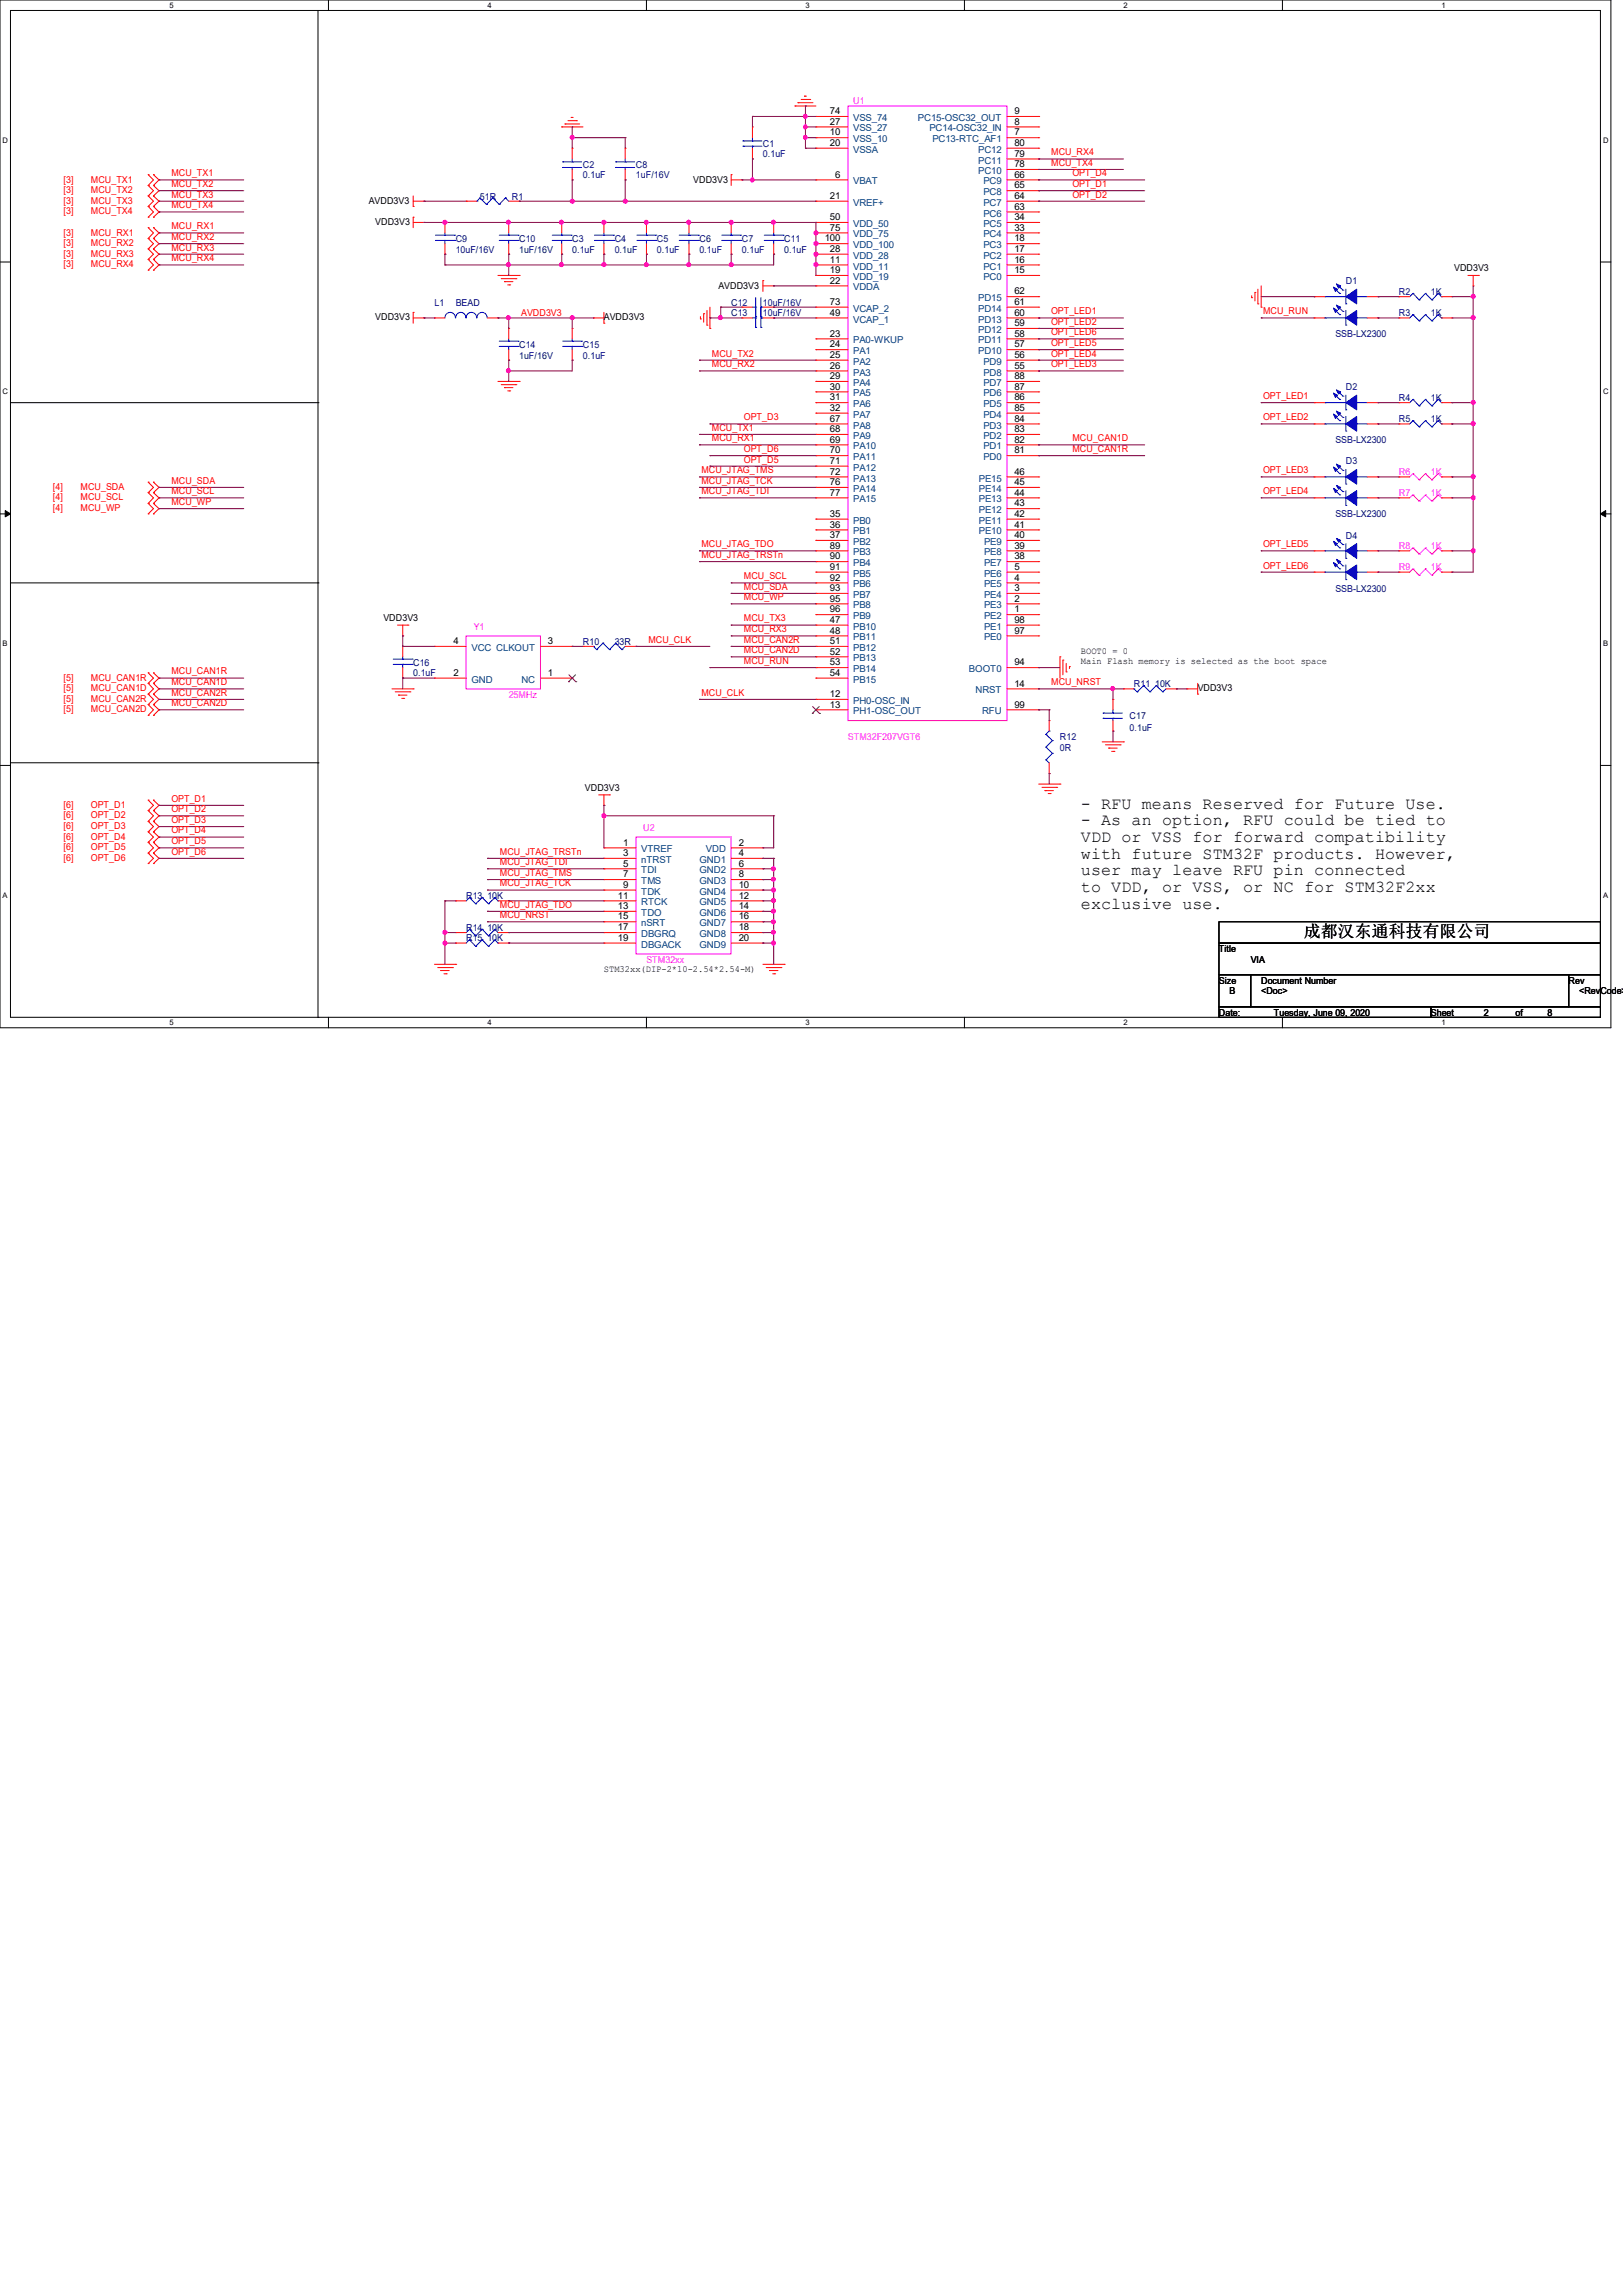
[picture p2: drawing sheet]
<svg xmlns="http://www.w3.org/2000/svg" width="210mm" height="297mm" viewBox="0 0 210 297" stroke-linecap="round" stroke-linejoin="round" font-family="sans-serif">
<defs><g id="words">
<g font-size="2.2">
<text x="139.9" y="104.6">- RFU means Reserved for Future Use.</text>
<text x="139.9" y="106.8">- As an option, RFU could be tied to</text>
<text x="139.9" y="109">VDD or VSS for forward compatibility</text>
<text x="139.9" y="111.1">with future STM32F products. However,</text>
<text x="139.9" y="113.3">user may leave RFU pin connected</text>
<text x="139.9" y="115.4">to VDD, or VSS, or NC for STM32F2xx</text>
<text x="139.9" y="117.6">exclusive use.</text>
<text x="168.7" y="121.3">成都汉东通科技有限公司</text>
</g>
<g font-size="1.2">
<text x="107.4" y="17.5">10</text>
<text x="107.4" y="16.1">27</text>
<text x="107.4" y="14.8">74</text>
<text x="131.3" y="17.5">7</text>
<text x="131.3" y="16.1">8</text>
<text x="131.3" y="14.8">9</text>
<text x="89.7" y="23.6">VDD3V3</text>
<text x="107.4" y="18.9">20</text>
<text x="108.1" y="23">6</text>
<text x="131.3" y="23">66</text>
<text x="131.3" y="21.6">78</text>
<text x="131.3" y="20.3">79</text>
<text x="131.3" y="18.9">80</text>
<text x="47.7" y="26.4">AVDD3V3</text>
<text x="48.6" y="29.1">VDD3V3</text>
<text x="107.4" y="25.7">21</text>
<text x="107.4" y="28.5">50</text>
<text x="107.4" y="29.8">75</text>
<text x="131.3" y="29.8">33</text>
<text x="131.3" y="28.5">34</text>
<text x="131.3" y="27.1">63</text>
<text x="131.3" y="25.7">64</text>
<text x="131.3" y="24.4">65</text>
<text x="106.7" y="31.2">100</text>
<text x="107.4" y="34">11</text>
<text x="107.4" y="35.3">19</text>
<text x="107.4" y="32.6">28</text>
<text x="131.3" y="35.3">15</text>
<text x="131.3" y="34">16</text>
<text x="131.3" y="32.6">17</text>
<text x="131.3" y="31.2">18</text>
<text x="188.2" y="35.1">VDD3V3</text>
<text x="48.6" y="41.4">VDD3V3</text>
<text x="78.1" y="41.4">AVDD3V3</text>
<text x="93" y="37.3">AVDD3V3</text>
<text x="107.4" y="36.7">22</text>
<text x="107.4" y="40.9">49</text>
<text x="107.4" y="39.5">73</text>
<text x="131.3" y="40.9">60</text>
<text x="131.3" y="39.5">61</text>
<text x="131.3" y="38.1">62</text>
<text x="107.4" y="43.6">23</text>
<text x="107.4" y="45">24</text>
<text x="107.4" y="46.3">25</text>
<text x="107.4" y="47.7">26</text>
<text x="131.3" y="47.7">55</text>
<text x="131.3" y="46.3">56</text>
<text x="131.3" y="45">57</text>
<text x="131.3" y="43.6">58</text>
<text x="131.3" y="42.2">59</text>
<text x="107.4" y="49.1">29</text>
<text x="107.4" y="50.4">30</text>
<text x="107.4" y="51.8">31</text>
<text x="107.4" y="53.2">32</text>
<text x="131.3" y="53.2">85</text>
<text x="131.3" y="51.8">86</text>
<text x="131.3" y="50.4">87</text>
<text x="131.3" y="49.1">88</text>
<text x="107.4" y="54.6">67</text>
<text x="107.4" y="55.9">68</text>
<text x="107.4" y="57.3">69</text>
<text x="107.4" y="58.7">70</text>
<text x="131.3" y="58.7">81</text>
<text x="131.3" y="57.3">82</text>
<text x="131.3" y="55.9">83</text>
<text x="131.3" y="54.6">84</text>
<text x="107.4" y="60">71</text>
<text x="107.4" y="61.4">72</text>
<text x="107.4" y="62.8">76</text>
<text x="107.4" y="64.1">77</text>
<text x="131.3" y="65.5">43</text>
<text x="131.3" y="64.1">44</text>
<text x="131.3" y="62.8">45</text>
<text x="131.3" y="61.4">46</text>
<text x="107.4" y="66.9">35</text>
<text x="107.4" y="68.3">36</text>
<text x="107.4" y="69.6">37</text>
<text x="107.4" y="71">89</text>
<text x="131.3" y="71">39</text>
<text x="131.3" y="69.6">40</text>
<text x="131.3" y="68.3">41</text>
<text x="131.3" y="66.9">42</text>
<text x="107.4" y="72.4">90</text>
<text x="107.4" y="73.7">91</text>
<text x="107.4" y="75.1">92</text>
<text x="107.4" y="76.5">93</text>
<text x="107.4" y="77.9">95</text>
<text x="131.3" y="77.9">2</text>
<text x="131.3" y="76.5">3</text>
<text x="131.3" y="75.1">4</text>
<text x="131.3" y="73.7">5</text>
<text x="131.3" y="72.4">38</text>
<text x="49.6" y="80.4">VDD3V3</text>
<text x="58.7" y="83.4">4</text>
<text x="70.9" y="83.4">3</text>
<text x="107.4" y="80.6">47</text>
<text x="107.4" y="82">48</text>
<text x="107.4" y="83.4">51</text>
<text x="107.4" y="79.2">96</text>
<text x="131.3" y="79.2">1</text>
<text x="131.3" y="82">97</text>
<text x="131.3" y="80.6">98</text>
<text x="58.7" y="87.5">2</text>
<text x="70.9" y="87.5">1</text>
<text x="107.4" y="84.7">52</text>
<text x="107.4" y="86.1">53</text>
<text x="107.4" y="87.5">54</text>
<text x="131.3" y="88.9">14</text>
<text x="131.3" y="86.1">94</text>
<text x="139.9" y="84.7">BOOT0 = 0</text>
<text x="139.9" y="85.9">Main Flash memory is selected as the boot space</text>
<text x="155" y="89.4">VDD3V3</text>
<text x="107.4" y="90.2">12</text>
<text x="107.4" y="91.6">13</text>
<text x="131.3" y="91.6">99</text>
<text x="75.7" y="102.4">VDD3V3</text>
<text x="80.6" y="109.4">1</text>
<text x="80.6" y="110.8">3</text>
<text x="80.6" y="112.1">5</text>
<text x="80.6" y="113.5">7</text>
<text x="95.6" y="109.4">2</text>
<text x="95.6" y="110.8">4</text>
<text x="95.6" y="112.1">6</text>
<text x="95.6" y="113.5">8</text>
<text x="80" y="116.3">11</text>
<text x="80" y="117.6">13</text>
<text x="80" y="119">15</text>
<text x="80.6" y="114.9">9</text>
<text x="95.6" y="114.9">10</text>
<text x="95.6" y="116.3">12</text>
<text x="95.6" y="117.6">14</text>
<text x="95.6" y="119">16</text>
<text x="78.1" y="125.8">STM32xx(DIP-2*10-2.54*2.54-M)</text>
<text x="80" y="120.4">17</text>
<text x="80" y="121.7">19</text>
<text x="95.6" y="120.4">18</text>
<text x="95.6" y="121.7">20</text>
<text x="157.7" y="123.2">Title</text>
<text x="161.8" y="124.6">VIA</text>
<text x="157.7" y="127.3">Size</text>
<text x="157.7" y="131.4">Date:</text>
<text x="159.1" y="128.7">B</text>
<text x="163.2" y="128.7">&lt;Doc&gt;</text>
<text x="163.2" y="127.3">Document Number</text>
<text x="164.8" y="131.4">Tuesday, June 09, 2020</text>
<text x="185.2" y="131.4">Sheet</text>
<text x="192" y="131.4">2</text>
<text x="196.1" y="131.4">of</text>
<text x="200.2" y="131.4">8</text>
<text x="203" y="127.3">Rev</text>
<text x="204.3" y="128.7">&lt;RevCode&gt;</text>
</g>
<g font-size="1.2" fill="#004080">
<text x="110.4" y="17">VSS_27</text>
<text x="110.4" y="15.7">VSS_74</text>
<text x="118.8" y="15.7">PC15-OSC32_OUT</text>
<text x="120.3" y="17">PC14-OSC32_IN</text>
<text x="110.4" y="23.9">VBAT</text>
<text x="110.4" y="18.4">VSS_10</text>
<text x="110.4" y="19.8">VSSA</text>
<text x="120.6" y="18.4">PC13-RTC_AF1</text>
<text x="126.6" y="22.5">PC10</text>
<text x="126.6" y="21.2">PC11</text>
<text x="126.6" y="19.8">PC12</text>
<text x="127.2" y="23.9">PC9</text>
<text x="110.4" y="26.6">VREF+</text>
<text x="110.4" y="29.4">VDD_50</text>
<text x="127.2" y="29.4">PC5</text>
<text x="127.2" y="28">PC6</text>
<text x="127.2" y="26.6">PC7</text>
<text x="127.2" y="25.3">PC8</text>
<text x="110.4" y="34.9">VDD_11</text>
<text x="110.4" y="33.5">VDD_28</text>
<text x="110.4" y="30.7">VDD_75</text>
<text x="110.4" y="32.1">VDD_100</text>
<text x="127.2" y="34.9">PC1</text>
<text x="127.2" y="33.5">PC2</text>
<text x="127.2" y="32.1">PC3</text>
<text x="127.2" y="30.7">PC4</text>
<text x="110.4" y="36.2">VDD_19</text>
<text x="110.4" y="37.6">VDDA</text>
<text x="110.4" y="41.7">VCAP_1</text>
<text x="110.4" y="40.3">VCAP_2</text>
<text x="126.6" y="41.7">PD13</text>
<text x="126.6" y="40.3">PD14</text>
<text x="126.6" y="39">PD15</text>
<text x="127.2" y="36.2">PC0</text>
<text x="110.4" y="44.4">PA0-WKUP</text>
<text x="110.4" y="45.8">PA1</text>
<text x="110.4" y="47.2">PA2</text>
<text x="126.6" y="45.8">PD10</text>
<text x="126.6" y="44.4">PD11</text>
<text x="126.6" y="43.1">PD12</text>
<text x="127.2" y="47.2">PD9</text>
<text x="110.4" y="48.6">PA3</text>
<text x="110.4" y="50">PA4</text>
<text x="110.4" y="51.3">PA5</text>
<text x="110.4" y="52.7">PA6</text>
<text x="127.2" y="48.6">PD8</text>
<text x="127.2" y="52.7">PD5</text>
<text x="127.2" y="51.3">PD6</text>
<text x="127.2" y="50">PD7</text>
<text x="110.4" y="54.1">PA7</text>
<text x="110.4" y="55.5">PA8</text>
<text x="110.4" y="56.8">PA9</text>
<text x="110.4" y="58.2">PA10</text>
<text x="110.4" y="59.6">PA11</text>
<text x="127.2" y="59.6">PD0</text>
<text x="127.2" y="58.2">PD1</text>
<text x="127.2" y="56.8">PD2</text>
<text x="127.2" y="55.5">PD3</text>
<text x="127.2" y="54.1">PD4</text>
<text x="110.4" y="60.9">PA12</text>
<text x="110.4" y="62.3">PA13</text>
<text x="110.4" y="63.7">PA14</text>
<text x="110.4" y="65">PA15</text>
<text x="126.7" y="65">PE13</text>
<text x="126.7" y="63.7">PE14</text>
<text x="126.7" y="62.3">PE15</text>
<text x="110.4" y="67.8">PB0</text>
<text x="110.4" y="69.2">PB1</text>
<text x="110.4" y="70.5">PB2</text>
<text x="110.4" y="71.9">PB3</text>
<text x="126.7" y="69.2">PE10</text>
<text x="126.7" y="67.8">PE11</text>
<text x="126.7" y="66.4">PE12</text>
<text x="127.3" y="71.9">PE8</text>
<text x="127.3" y="70.5">PE9</text>
<text x="110.4" y="73.3">PB4</text>
<text x="110.4" y="74.6">PB5</text>
<text x="110.4" y="76">PB6</text>
<text x="110.4" y="77.4">PB7</text>
<text x="127.3" y="77.4">PE4</text>
<text x="127.3" y="76">PE5</text>
<text x="127.3" y="74.6">PE6</text>
<text x="127.3" y="73.3">PE7</text>
<text x="110.4" y="81.5">PB10</text>
<text x="110.4" y="82.9">PB11</text>
<text x="110.4" y="78.7">PB8</text>
<text x="110.4" y="80.1">PB9</text>
<text x="127.3" y="80.1">PE2</text>
<text x="127.3" y="78.7">PE3</text>
<text x="127.3" y="82.9">PE0</text>
<text x="127.3" y="81.5">PE1</text>
<text x="61" y="84.2">VCC CLKOUT</text>
<text x="61" y="88.3">GND</text>
<text x="67.5" y="88.3">NC</text>
<text x="110.4" y="84.2">PB12</text>
<text x="110.4" y="85.6">PB13</text>
<text x="110.4" y="87">PB14</text>
<text x="110.4" y="88.3">PB15</text>
<text x="125.4" y="87">BOOT0</text>
<text x="126.2" y="89.7">NRST</text>
<text x="110.4" y="91.1">PH0-OSC_IN</text>
<text x="110.4" y="92.5">PH1-OSC_OUT</text>
<text x="127.1" y="92.5">RFU</text>
<text x="83" y="110.3">VTREF</text>
<text x="83" y="111.7">nTRST</text>
<text x="83" y="113">TDI</text>
<text x="90.5" y="111.7">GND1</text>
<text x="90.5" y="113">GND2</text>
<text x="91.4" y="110.3">VDD</text>
<text x="83" y="114.4">TMS</text>
<text x="83" y="115.8">TDK</text>
<text x="83" y="117.2">RTCK</text>
<text x="83" y="118.5">TDO</text>
<text x="83" y="119.9">nSRT</text>
<text x="90.5" y="114.4">GND3</text>
<text x="90.5" y="115.8">GND4</text>
<text x="90.5" y="117.2">GND5</text>
<text x="90.5" y="118.5">GND6</text>
<text x="90.5" y="119.9">GND7</text>
<text x="83" y="121.3">DBGRQ</text>
<text x="83" y="122.6">DBGACK</text>
<text x="90.5" y="121.3">GND8</text>
<text x="90.5" y="122.6">GND9</text>
</g>
<g font-size="1.2" fill="#f0f">
<text x="110.4" y="13.5">U1</text>
<text x="181" y="64.2">R7</text>
<text x="181" y="61.5">R6</text>
<text x="185.2" y="64.2">1K</text>
<text x="185.2" y="61.5">1K</text>
<text x="181" y="71.1">R8</text>
<text x="185.2" y="71.1">1K</text>
<text x="181" y="73.8">R9</text>
<text x="185.2" y="73.8">1K</text>
<text x="61.3" y="81.5">Y1</text>
<text x="65.8" y="90.3">25MHz</text>
<text x="109.7" y="95.8">STM32F207VGT6</text>
<text x="83.2" y="107.6">U2</text>
<text x="83.6" y="124.6">STM32xx</text>
</g>
<g font-size="1.2" fill="#f00">
<text x="8.2" y="23.6">[3]</text>
<text x="11.8" y="23.6">MCU_TX1</text>
<text x="22.2" y="22.8">MCU_TX1</text>
<text x="136" y="21.5">MCU_TX4</text>
<text x="136" y="20.1">MCU_RX4</text>
<text x="138.8" y="22.8">OPT_D4</text>
<text x="8.2" y="25">[3]</text>
<text x="8.2" y="26.4">[3]</text>
<text x="8.2" y="27.7">[3]</text>
<text x="11.8" y="25">MCU_TX2</text>
<text x="11.8" y="26.4">MCU_TX3</text>
<text x="11.8" y="27.7">MCU_TX4</text>
<text x="22.2" y="24.2">MCU_TX2</text>
<text x="22.2" y="25.6">MCU_TX3</text>
<text x="22.2" y="27">MCU_TX4</text>
<text x="22.2" y="29.7">MCU_RX1</text>
<text x="138.8" y="24.2">OPT_D1</text>
<text x="138.8" y="25.6">OPT_D2</text>
<text x="8.2" y="30.5">[3]</text>
<text x="8.2" y="31.8">[3]</text>
<text x="8.2" y="33.2">[3]</text>
<text x="8.2" y="34.6">[3]</text>
<text x="11.8" y="30.5">MCU_RX1</text>
<text x="11.8" y="31.8">MCU_RX2</text>
<text x="11.8" y="33.2">MCU_RX3</text>
<text x="11.8" y="34.6">MCU_RX4</text>
<text x="22.2" y="31.1">MCU_RX2</text>
<text x="22.2" y="32.4">MCU_RX3</text>
<text x="22.2" y="33.8">MCU_RX4</text>
<text x="67.4" y="40.9">AVDD3V3</text>
<text x="136" y="40.7">OPT_LED1</text>
<text x="163.4" y="40.7">MCU_RUN</text>
<text x="92.1" y="46.1">MCU_TX2</text>
<text x="92.1" y="47.5">MCU_RX2</text>
<text x="136" y="42">OPT_LED2</text>
<text x="136" y="43.4">OPT_LED6</text>
<text x="136" y="44.8">OPT_LED5</text>
<text x="136" y="46.1">OPT_LED4</text>
<text x="136" y="47.5">OPT_LED3</text>
<text x="163.4" y="51.6">OPT_LED1</text>
<text x="92.1" y="55.8">MCU_TX1</text>
<text x="92.1" y="57.1">MCU_RX1</text>
<text x="96.3" y="59.9">OPT_D5</text>
<text x="96.3" y="58.5">OPT_D6</text>
<text x="96.3" y="54.4">OPT_D3</text>
<text x="138.8" y="58.5">MCU_CAN1R</text>
<text x="138.8" y="57.1">MCU_CAN1D</text>
<text x="163.4" y="54.4">OPT_LED2</text>
<text x="6.9" y="63.4">[4]</text>
<text x="6.9" y="64.8">[4]</text>
<text x="10.4" y="63.4">MCU_SDA</text>
<text x="10.4" y="64.8">MCU_SCL</text>
<text x="22.2" y="62.6">MCU_SDA</text>
<text x="22.2" y="64">MCU_SCL</text>
<text x="22.2" y="65.4">MCU_WP</text>
<text x="90.8" y="64">MCU_JTAG_TDI</text>
<text x="90.8" y="61.3">MCU_JTAG_TMS</text>
<text x="90.8" y="62.6">MCU_JTAG_TCK</text>
<text x="163.4" y="61.3">OPT_LED3</text>
<text x="163.4" y="64">OPT_LED4</text>
<text x="6.9" y="66.1">[4]</text>
<text x="10.4" y="66.1">MCU_WP</text>
<text x="90.8" y="70.8">MCU_JTAG_TDO</text>
<text x="163.4" y="70.8">OPT_LED5</text>
<text x="90.8" y="72.2">MCU_JTAG_TRSTn</text>
<text x="96.3" y="76.3">MCU_SDA</text>
<text x="96.3" y="75">MCU_SCL</text>
<text x="96.3" y="77.7">MCU_WP</text>
<text x="163.4" y="73.6">OPT_LED6</text>
<text x="83.9" y="83.2">MCU_CLK</text>
<text x="96.3" y="80.4">MCU_TX3</text>
<text x="96.3" y="81.8">MCU_RX3</text>
<text x="96.3" y="83.2">MCU_CAN2R</text>
<text x="8.2" y="88.1">[5]</text>
<text x="8.2" y="89.4">[5]</text>
<text x="11.8" y="88.1">MCU_CAN1R</text>
<text x="11.8" y="89.4">MCU_CAN1D</text>
<text x="22.2" y="87.3">MCU_CAN1R</text>
<text x="22.2" y="88.7">MCU_CAN1D</text>
<text x="96.3" y="84.5">MCU_CAN2D</text>
<text x="96.3" y="85.9">MCU_RUN</text>
<text x="136" y="88.7">MCU_NRST</text>
<text x="8.2" y="90.8">[5]</text>
<text x="8.2" y="92.2">[5]</text>
<text x="11.8" y="90.8">MCU_CAN2R</text>
<text x="11.8" y="92.2">MCU_CAN2D</text>
<text x="22.2" y="90">MCU_CAN2R</text>
<text x="22.2" y="91.4">MCU_CAN2D</text>
<text x="90.8" y="90">MCU_CLK</text>
<text x="8.2" y="104.6">[6]</text>
<text x="8.2" y="105.9">[6]</text>
<text x="8.2" y="107.3">[6]</text>
<text x="11.8" y="104.6">OPT_D1</text>
<text x="11.8" y="105.9">OPT_D2</text>
<text x="11.8" y="107.3">OPT_D3</text>
<text x="22.2" y="103.8">OPT_D1</text>
<text x="22.2" y="105.1">OPT_D2</text>
<text x="22.2" y="106.5">OPT_D3</text>
<text x="22.2" y="107.9">OPT_D4</text>
<text x="8.2" y="108.7">[6]</text>
<text x="8.2" y="110">[6]</text>
<text x="8.2" y="111.4">[6]</text>
<text x="11.8" y="108.7">OPT_D4</text>
<text x="11.8" y="110">OPT_D5</text>
<text x="11.8" y="111.4">OPT_D6</text>
<text x="22.2" y="109.3">OPT_D5</text>
<text x="22.2" y="110.6">OPT_D6</text>
<text x="64.7" y="110.6">MCU_JTAG_TRSTn</text>
<text x="64.7" y="112">MCU_JTAG_TDI</text>
<text x="64.7" y="113.4">MCU_JTAG_TMS</text>
<text x="64.7" y="114.7">MCU_JTAG_TCK</text>
<text x="64.7" y="117.5">MCU_JTAG_TDO</text>
<text x="64.7" y="118.8">MCU_NRST</text>
</g>
<g font-size="1.2" fill="#000080">
<text x="75.4" y="21.7">C2</text>
<text x="75.4" y="23.1">0.1uF</text>
<text x="82.3" y="21.7">C8</text>
<text x="82.3" y="23.1">1uF/16V</text>
<text x="98.7" y="19">C1</text>
<text x="98.7" y="20.3">0.1uF</text>
<text x="62.1" y="25.8">51R</text>
<text x="66.3" y="25.8">R1</text>
<text x="59" y="31.3">C9</text>
<text x="59" y="32.7">10uF/16V</text>
<text x="67.2" y="31.3">C10</text>
<text x="67.2" y="32.7">1uF/16V</text>
<text x="74" y="31.3">C3</text>
<text x="74" y="32.7">0.1uF</text>
<text x="79.5" y="31.3">C4</text>
<text x="79.5" y="32.7">0.1uF</text>
<text x="85" y="31.3">C5</text>
<text x="85" y="32.7">0.1uF</text>
<text x="90.5" y="31.3">C6</text>
<text x="90.5" y="32.7">0.1uF</text>
<text x="96" y="31.3">C7</text>
<text x="96" y="32.7">0.1uF</text>
<text x="101.5" y="31.3">C11</text>
<text x="101.5" y="32.7">0.1uF</text>
<text x="56.2" y="39.5">L1</text>
<text x="59" y="39.5">BEAD</text>
<text x="94.6" y="40.9">C13</text>
<text x="94.6" y="39.5">C12</text>
<text x="98.7" y="40.9">10uF/16V</text>
<text x="98.7" y="39.5">10uF/16V</text>
<text x="174.2" y="36.8">D1</text>
<text x="181" y="38.1">R2</text>
<text x="181" y="40.9">R3</text>
<text x="185.2" y="38.1">1K</text>
<text x="185.2" y="40.9">1K</text>
<text x="67.2" y="45">C14</text>
<text x="67.2" y="46.4">1uF/16V</text>
<text x="75.4" y="45">C15</text>
<text x="75.4" y="46.4">0.1uF</text>
<text x="172.8" y="43.6">SSB-LX2300</text>
<text x="174.2" y="50.5">D2</text>
<text x="181" y="51.9">R4</text>
<text x="185.2" y="51.9">1K</text>
<text x="172.8" y="57.4">SSB-LX2300</text>
<text x="181" y="54.6">R5</text>
<text x="185.2" y="54.6">1K</text>
<text x="174.2" y="60.1">D3</text>
<text x="172.8" y="67">SSB-LX2300</text>
<text x="174.2" y="69.7">D4</text>
<text x="172.8" y="76.6">SSB-LX2300</text>
<text x="75.4" y="83.4">R10</text>
<text x="79.5" y="83.4">33R</text>
<text x="53.5" y="86.1">C16</text>
<text x="53.5" y="87.5">0.1uF</text>
<text x="146.7" y="88.9">R11 10K</text>
<text x="137.2" y="95.8">R12</text>
<text x="146.2" y="93">C17</text>
<text x="146.2" y="94.7">0.1uF</text>
<text x="137.2" y="97.2">0R</text>
<text x="60.3" y="116.3">R13 10K</text>
<text x="60.3" y="121.8">R15 10K</text>
<text x="60.3" y="120.4">R14 10K</text>
</g>
<g font-size="1">
<text x="21.9" y="1">5</text>
<text x="63.1" y="1">4</text>
<text x="104.2" y="1">3</text>
<text x="145.4" y="1">2</text>
<text x="186.5" y="1">1</text>
<text x=".3" y="18.5">D</text>
<text x="207.4" y="18.5">D</text>
<text x=".3" y="51.1">C</text>
<text x="207.4" y="51.1">C</text>
<text x=".3" y="83.7">B</text>
<text x="207.4" y="83.7">B</text>
<text x=".3" y="116.2">A</text>
<text x="207.4" y="116.2">A</text>
<text x="21.9" y="132.7">5</text>
<text x="63.1" y="132.7">4</text>
<text x="104.2" y="132.7">3</text>
<text x="145.4" y="132.7">2</text>
<text x="186.5" y="132.7">1</text>
</g>
</g></defs>
<path d="M0 0h208.4v133h-208.4zM1.4 1.4h205.7v130.3h-205.7z" fill="none" stroke="#000" stroke-width=".13"/>
<g fill="#fff">
<path d="M21.9 .1h.6v1.1h-.6z"/>
<path d="M21.9 131.8h.6v1.1h-.6z"/>
</g>
<path d="M42.5 0v1.4M42.5 131.7v1.3" fill="none" stroke="#000" stroke-width=".13"/>
<g fill="#fff">
<path d="M63.1 .1h.5v1.1h-.5z"/>
<path d="M63.1 131.8h.5v1.1h-.5z"/>
</g>
<path d="M83.7 0v1.4M83.7 131.7v1.3" fill="none" stroke="#000" stroke-width=".13"/>
<g fill="#fff">
<path d="M104.2 .1h.6v1.1h-.6z"/>
<path d="M104.2 131.8h.6v1.1h-.6z"/>
</g>
<path d="M124.8 0v1.4M124.8 131.7v1.3" fill="none" stroke="#000" stroke-width=".13"/>
<g fill="#fff">
<path d="M145.4 .1h.5v1.1h-.5z"/>
<path d="M145.4 131.8h.5v1.1h-.5z"/>
</g>
<path d="M165.9 0v1.4M165.9 131.7v1.3" fill="none" stroke="#000" stroke-width=".13"/>
<g fill="#fff">
<path d="M186.5 .1h.6v1.1h-.6z"/>
<path d="M186.5 131.8h.6v1.1h-.6z"/>
<path d="M.3 17.6h.8v1.1h-.8z"/>
<path d="M207.4 17.6h.8v1.1h-.8z"/>
<path d="M.3 50.2h.8v1.1h-.8z"/>
<path d="M207.4 50.2h.8v1.1h-.8z"/>
</g>
<path d="M0 33.9h1.4M207.1 33.9h1.3" fill="none" stroke="#000" stroke-width=".13"/>
<g fill="#fff">
<path d="M.3 82.8h.7v1.1h-.7z"/>
<path d="M207.4 82.8h.7v1.1h-.7z"/>
</g>
<path d="M0 66.5h1.4M207.1 66.5h1.3" fill="none" stroke="#000" stroke-width=".13"/>
<path d="M.7 66.1l.7 .4-.7 .4zM207.1 66.5l.7-.4v.8z" fill="#000" stroke="#000" stroke-width=".13"/>
<g fill="#fff">
<path d="M.3 115.3h.7v1.1h-.7z"/>
<path d="M207.4 115.3h.7v1.1h-.7z"/>
</g>
<g fill="none" stroke="#000" stroke-width=".13">
<path d="M41.1 1.4v130.3M1.4 52.1h39.7M41.1 52.1h.1M1.4 75.4h39.7M41.1 75.4h.1M0 99.1h1.4M1.4 98.7h39.7M41.1 98.7h.1M207.1 99.1h1.3M157.7 119.3h49.4v2.7h-49.4zM41.1 131.7h.1M157.7 122h49.4v4.2h-49.4z"/>
<path d="M157.7 126.2h4.1v4.1h-4.1zM157.7 130.3h27.5v1.4h-27.5zM161.8 126.2h41.2v4.1h-41.2zM185.2 130.3h21.9v1.4h-21.9zM203 126.2h4.1v4.1h-4.1z"/>
</g>
<g fill="none" stroke="#f00" stroke-width=".13">
<path d="M72.7 16.4h.1M72.7 16.4h2.7M73.1 16h.1M73.1 16h1.9M73.5 15.6h1.1M73.9 15.2h.1M73.9 15.2h.3M74 19.2h.1M74 19.2v1.4M74.6 15.6h.1M80.9 19.2h.1M80.9 19.2v1.4"/>
<path d="M97.4 16.4h.1M97.4 16.4v1.4M97.4 19.2v1.4M102.9 13.7h.1M102.9 13.7h2.7M103.3 13.3h.1M103.3 13.3h1.9M103.7 12.9h1.1M104.1 12.4h.1M104.1 12.4h.3M104.8 12.9h.1M105.6 17.8h.1"/>
<path d="M105.6 19.2h.1M105.6 16.4h.1M105.6 15.1h.1M105.6 16.4h4.1M105.6 17.8h4.1M105.6 15.1h4.1M105.6 19.2h4.1M130.3 16.4h4.1M130.3 17.8h4.1M130.3 15.1h4.1M130.3 19.2h4.1M134.4 17.8h.1"/>
<path d="M134.4 16.4h.1M134.4 15.1h.1M134.4 19.2h.1M19.2 22.6h.1M19.2 24h.1M19.2 25.4h.1M19.2 26.7h.1M19.2 28.1h.1M19.2 29.5h.1M19.2 30.9h.1M19.2 32.2h.1M19.2 33.6h.1"/>
<path d="M19.2 35h.1M19.2 22.6l.7 .7-.7 .7M19.2 24l.7 .7-.7 .7M19.2 25.4l.7 .6-.7 .7M19.2 26.7l.7 .7-.7 .7M19.2 29.5l.7 .6-.7 .8M19.2 30.9l.7 .6-.7 .7M19.2 32.2l.7 .7-.7 .7M19.2 33.6l.7 .7-.7 .7M19.9 24h.1M19.9 22.6h.1M19.9 25.4h.1"/>
<path d="M19.9 26.7h.1M19.9 28.1h.1M19.9 30.9h.1M19.9 29.5h.1M19.9 32.2h.1M19.9 33.6h.1M19.9 35h.1M19.9 22.6l.7 .7-.7 .7M19.9 24l.7 .7-.7 .7M19.9 25.4l.7 .6-.7 .7M19.9 26.7l.7 .7-.7 .7M19.9 29.5l.7 .6-.7 .8"/>
<path d="M19.9 30.9l.7 .6-.7 .7M19.9 32.2l.7 .7-.7 .7M19.9 33.6l.7 .7-.7 .7M53.5 28.1h.1M53.5 26.7h.1M53.5 28.8h1.4M53.5 25.4v1.3M53.5 28.1v1.4M53.5 26h1.4M54.9 28.8h.1M54.9 26h.1M57.6 28.8h.1"/>
<path d="M57.6 32.9h.1M57.6 28.8v1.3M57.6 31.5v1.4M60.3 26h.1M60.3 26h1.4M64.4 35.6h2.8M64.9 36.1h1.9M65.3 36.4h.1M65.3 36.4h1.1M65.7 36.9h.3M65.8 28.8h.1M65.8 32.9h.1"/>
<path d="M65.8 26h1.4M65.8 28.8v1.3M65.8 31.5v1.4M66 36.9h.1M66.8 36.1h.1M67.2 35.6h.1M67.2 26h.1M72.7 28.8h.1M72.7 32.9h.1M72.7 28.8v1.3M72.7 31.5v1.4M74 23.3h.1"/>
<path d="M74 21.9v1.4M78.1 28.8h.1M78.1 32.9h.1M78.1 28.8v1.3M78.1 31.5v1.4M80.9 23.3h.1M80.9 21.9v1.4M83.7 28.8h.1M83.7 32.9h.1M83.7 28.8v1.3M83.7 31.5v1.4M89.2 28.8h.1"/>
<path d="M89.2 32.9h.1M89.2 28.8v1.3M89.2 31.5v1.4M91.9 39.8v2.7M94.6 22.6h.1M94.6 28.8h.1M94.6 32.9h.1M94.6 23.3h1.4M94.6 22.6v1.4M94.6 28.8v1.3M94.6 31.5v1.4M96 23.3h.1"/>
<path d="M96 39.8h.1M96 39.8h1.4M97.4 20.6h.1M98.7 36.3h.1M98.7 37h1.4M98.7 36.3v1.4M98.7 39.8h1.4M100.1 37h.1M100.1 28.8h.1M100.1 32.9h.1M100.1 39.8h.1M100.1 28.8v1.3"/>
<path d="M100.1 31.5v1.4M105.6 23.3h.1M105.6 34.3h.1M105.6 35.6h.1M105.6 26h.1M105.6 37h.1M105.6 32.9h.1M105.6 28.8h.1M105.6 39.8h.1M105.6 30.1h.1M105.6 31.5h.1M105.6 23.3h4.1"/>
<path d="M105.6 35.6h4.1M105.6 28.8h4.1M105.6 37h4.1M105.6 26h4.1M105.6 34.3h4.1M105.6 32.9h4.1M105.6 31.5h4.1M105.6 30.1h4.1M105.6 39.8h4.1M130.3 23.3h4.1M130.3 35.6h4.1M130.3 28.8h4.1"/>
<path d="M130.3 26h4.1M130.3 38.4h4.1M130.3 34.3h4.1M130.3 32.9h4.1M130.3 31.5h4.1M130.3 30.1h4.1M130.3 39.8h4.1M130.3 27.4h4.1M130.3 24.7h4.1M130.3 21.9h4.1M130.3 20.6h4.1M134.4 35.6h.1"/>
<path d="M134.4 34.3h.1M134.4 32.9h.1M134.4 31.5h.1M134.4 30.1h.1M134.4 28.8h.1M134.4 39.8h.1M134.4 38.4h.1M134.4 27.4h.1M134.4 26h.1M134.4 24.7h.1M134.4 23.3h.1M134.4 21.9h.1"/>
<path d="M134.4 20.6h.1M162 38.5h.1M162 38.3v.2M162.4 37.8h.1M162.4 37.8v1.1M162.8 39.3h.1M162.8 37.4v1.9M163.2 39.8h.1M163.2 37v2.8M170.1 38.4h.1M170.1 38.4h1.3M176.9 38.4h1.4"/>
<path d="M178.3 38.4h.1M181 38.4h.1M181 38.4h1.4M186.5 38.4h1.4M187.9 38.4h.1M189.9 35.6h1.4M190.6 37h.1M190.6 35.6v1.4M191.3 35.6h.1M53.5 40.4h.1M53.5 40.4v1.4M53.5 41.1h1.4"/>
<path d="M54.9 41.1h.1M56.2 41.1h.1M56.2 41.1h1.4M63.1 41.1h1.3M64.4 41.1h.1M64.4 49.4h2.8M64.9 49.8h1.9M65.3 50.2h.1M65.3 50.2h1.1M65.7 50.6h.3M65.8 42.5h.1M65.8 46.6h.1"/>
<path d="M65.8 42.5v1.4M65.8 45.3v1.3M66 50.6h.1M66.8 49.8h.1M67.2 49.4h.1M74 42.5h.1M74 46.6h.1M74 42.5v1.4M74 45.3v1.3M76.8 41.1h.1M76.8 41.1h1.3M78.1 41.8h.1"/>
<path d="M78.1 40.4v1.4M90.6 41.3h.1M90.6 41v.3M91.1 40.6h.1M91.1 40.6v1.1M91.5 42.1h.1M91.5 40.2v1.9M91.9 42.5h.1M96 41.1h.1M96 41.1h1.4M98.7 41.1h1.4M100.1 41.1h.1"/>
<path d="M105.6 43.9h.1M105.6 45.3h.1M105.6 46.6h.1M105.6 48h.1M105.6 49.4h.1M105.6 50.7h.1M105.6 52.1h.1M105.6 53.5h.1M105.6 41.1h.1M105.6 54.9h.1M105.6 56.2h.1M105.6 57.6h.1"/>
<path d="M105.6 59h.1M105.6 41.1h4.1M105.6 49.4h4.1M105.6 54.9h4.1M105.6 52.1h4.1M105.6 43.9h4.1M105.6 45.3h4.1M105.6 46.6h4.1M105.6 48h4.1M105.6 50.7h4.1M105.6 53.5h4.1M105.6 56.2h4.1"/>
<path d="M105.6 57.6h4.1M105.6 59h4.1M130.3 41.1h4.1M130.3 49.4h4.1M130.3 54.9h4.1M130.3 52.1h4.1M130.3 43.9h4.1M130.3 45.3h4.1M130.3 46.6h4.1M130.3 48h4.1M130.3 50.7h4.1M130.3 53.5h4.1"/>
<path d="M130.3 42.5h4.1M130.3 56.2h4.1M130.3 57.6h4.1M130.3 59h4.1M134.4 48h.1M134.4 46.6h.1M134.4 45.3h.1M134.4 43.9h.1M134.4 42.5h.1M134.4 41.1h.1M134.4 59h.1M134.4 57.6h.1"/>
<path d="M134.4 56.2h.1M134.4 54.9h.1M134.4 53.5h.1M134.4 52.1h.1M134.4 50.7h.1M134.4 49.4h.1M170.1 41.1h.1M170.1 54.9h.1M170.1 52.1h.1M170.1 41.1h1.3M170.1 54.9h1.3M170.1 52.1h1.3"/>
<path d="M176.9 41.1h1.4M176.9 54.9h1.4M176.9 52.1h1.4M178.3 41.1h.1M178.3 54.9h.1M178.3 52.1h.1M181 54.9h.1M181 52.1h.1M181 41.1h.1M181 41.1h1.4M181 54.9h1.4M181 52.1h1.4"/>
<path d="M186.5 41.1h1.4M186.5 54.9h1.4M186.5 52.1h1.4M187.9 54.9h.1M187.9 52.1h.1M187.9 41.1h.1M19.2 62.4h.1M19.2 63.8h.1M19.2 65.2h.1M19.2 66.5h.1M19.2 62.4l.7 .7-.7 .7M19.2 63.8l.7 .6-.7 .8"/>
<path d="M19.2 65.2l.7 .6-.7 .7M19.9 63.8h.1M19.9 62.4h.1M19.9 65.2h.1M19.9 66.5h.1M19.9 62.4l.7 .7-.7 .7M19.9 63.8l.7 .6-.7 .8M19.9 65.2l.7 .6-.7 .7M105.6 67.2h.1M105.6 68.6h.1M105.6 69.9h.1M105.6 60.3h.1"/>
<path d="M105.6 61.7h.1M105.6 63.1h.1M105.6 64.4h.1M105.6 71.3h.1M105.6 72.7h.1M105.6 74h.1M105.6 75.4h.1M105.6 76.8h.1M105.6 78.1h.1M105.6 79.5h.1M105.6 64.4h4.1M105.6 61.7h4.1"/>
<path d="M105.6 74h4.1M105.6 71.3h4.1M105.6 79.5h4.1M105.6 78.1h4.1M105.6 76.8h4.1M105.6 75.4h4.1M105.6 67.2h4.1M105.6 68.6h4.1M105.6 69.9h4.1M105.6 72.7h4.1M105.6 63.1h4.1M105.6 60.3h4.1"/>
<path d="M130.3 64.4h4.1M130.3 61.7h4.1M130.3 74h4.1M130.3 71.3h4.1M130.3 79.5h4.1M130.3 78.1h4.1M130.3 76.8h4.1M130.3 75.4h4.1M130.3 67.2h4.1M130.3 68.6h4.1M130.3 69.9h4.1M130.3 72.7h4.1"/>
<path d="M130.3 65.8h4.1M130.3 63.1h4.1M134.4 79.5h.1M134.4 78.1h.1M134.4 76.8h.1M134.4 75.4h.1M134.4 74h.1M134.4 72.7h.1M134.4 71.3h.1M134.4 69.9h.1M134.4 68.6h.1M134.4 67.2h.1"/>
<path d="M134.4 65.8h.1M134.4 64.4h.1M134.4 63.1h.1M134.4 61.7h.1M170.1 64.4h.1M170.1 61.7h.1M170.1 74h.1M170.1 71.3h.1M170.1 64.4h1.3M170.1 61.7h1.3M170.1 74h1.3M170.1 71.3h1.3"/>
<path d="M176.9 64.4h1.4M176.9 61.7h1.4M176.9 74h1.4M176.9 71.3h1.4M178.3 64.4h.1M178.3 61.7h.1M178.3 74h.1M178.3 71.3h.1M181 64.4h.1M181 61.7h.1M181 74h.1M181 71.3h.1"/>
<path d="M181 64.4h1.4M181 61.7h1.4M181 74h1.4M181 71.3h1.4M186.5 64.4h1.4M186.5 61.7h1.4M186.5 74h1.4M186.5 71.3h1.4M187.9 64.4h.1M187.9 61.7h.1M187.9 74h.1M187.9 71.3h.1"/>
<path d="M19.2 87.1h.1M19.2 88.4h.1M19.2 89.8h.1M19.2 91.2h.1M19.2 92.6h.1M19.2 87.1l.7 .7-.7 .6M19.2 88.4l.7 .8-.7 .6M19.2 89.8l.7 .7-.7 .7M19.2 91.2l.7 .7-.7 .7M19.9 88.4h.1M19.9 87.1h.1M19.9 89.8h.1"/>
<path d="M19.9 91.2h.1M19.9 92.6h.1M19.9 87.1l.7 .7-.7 .6M19.9 88.4l.7 .8-.7 .6M19.9 89.8l.7 .7-.7 .7M19.9 91.2l.7 .7-.7 .7M50.7 89.2h2.8M51.1 89.5h1.9M51.4 80.9h1.4M51.6 90h.1M51.6 90h1.1M52 90.4h.2"/>
<path d="M52.1 82.3h.1M52.1 83.7h.1M52.1 87.8h.1M52.1 80.9v1.4M52.1 83.7v1.3M52.1 86.4v1.4M52.2 90.4h.1M52.8 80.9h.1M53 89.5h.1M53.5 89.2h.1M56.2 83.7h.1M56.2 87.8h.1"/>
<path d="M56.2 83.7h4.1M56.2 87.8h4.1M69.9 83.7h4.1M69.9 87.8h4.1M74 83.7h.1M74 87.8h.1M75.4 83.7h.1M75.4 83.7h1.4M80.9 83.7h1.4M82.3 83.7h.1M105.6 90.5h.1M105.6 91.9h.1"/>
<path d="M105.6 80.9h.1M105.6 82.3h.1M105.6 83.7h.1M105.6 85h.1M105.6 86.4h.1M105.6 87.8h.1M105.6 80.9h4.1M105.6 90.5h4.1M105.6 91.9h4.1M105.6 82.3h4.1M105.6 83.7h4.1M105.6 85h4.1"/>
<path d="M105.6 86.4h4.1M105.6 87.8h4.1M130.3 89.2h4.1M130.3 80.9h4.1M130.3 91.9h4.1M130.3 82.3h4.1M130.3 86.4h4.1M134.4 89.2h.1M134.4 86.4h.1M134.4 82.3h.1M134.4 80.9h.1M134.4 91.9h.1"/>
<path d="M135.8 93.3h.1M135.8 93.3v1.3M135.8 98.7v1.4M137.2 85h.1M137.2 85v2.8M137.5 85.4h.1M137.5 85.4v1.9M138 87h.1M138 85.9v1.1M138.4 86.3h.1M138.4 86.3v.2M142.6 96h2.8"/>
<path d="M143 96.4h1.9M143.5 96.8h.1M143.5 96.8h1.1M143.8 97.2h.3M144 94.6h.1M144 90.5h.1M144 90.5v1.4M144 93.3v1.3M144.1 97.2h.1M144.9 96.4h.1M145.4 96h.1M145.4 89.2h.1"/>
<path d="M145.4 89.2h1.3M150.9 89.2h1.3M152.2 89.2h.1M153.6 89.2h.1M153.6 89.2h1.4M155 89.8h.1M155 88.4v1.4M19.2 103.5h.1M19.2 104.9h.1M19.2 106.3h.1M19.2 107.7h.1M19.2 109h.1"/>
<path d="M19.2 110.4h.1M19.2 111.8h.1M19.2 103.5l.7 .7-.7 .7M19.2 104.9l.7 .7-.7 .7M19.2 106.3l.7 .7-.7 .7M19.2 107.7l.7 .6-.7 .7M19.2 109l.7 .7-.7 .7M19.2 110.4l.7 .7-.7 .7M19.9 104.9h.1M19.9 103.5h.1M19.9 106.3h.1M19.9 107.7h.1"/>
<path d="M19.9 109h.1M19.9 110.4h.1M19.9 111.8h.1M19.9 103.5l.7 .7-.7 .7M19.9 104.9l.7 .7-.7 .7M19.9 106.3l.7 .7-.7 .7M19.9 107.7l.7 .6-.7 .7M19.9 109l.7 .7-.7 .7M19.9 110.4l.7 .7-.7 .7M59 116.6h.1M59 116.6h1.3M64.4 116.6h1.4"/>
<path d="M65.8 116.6h.1M77.5 102.9h1.4M78.1 104.2h.1M78.1 109.7h.1M78.1 111.1h.1M78.1 112.4h.1M78.1 113.8h.1M78.1 115.2h.1M78.1 116.6h.1M78.1 117.9h.1M78.1 119.3h.1M78.1 102.9v1.3"/>
<path d="M78.1 109.7h4.2M78.1 111.1h4.2M78.1 112.4h4.2M78.1 113.8h4.2M78.1 115.2h4.2M78.1 116.6h4.2M78.1 117.9h4.2M78.1 119.3h4.2M78.9 102.9h.1M94.6 109.7h4.1M94.6 111.1h4.1M94.6 112.4h4.1"/>
<path d="M94.6 113.8h4.1M94.6 115.2h4.1M94.6 116.6h4.1M94.6 117.9h4.1M94.6 119.3h4.1M98.7 109.7h.1M98.7 111.1h.1M98.7 112.4h.1M98.7 113.8h.1M98.7 115.2h.1M98.7 116.6h.1M98.7 117.9h.1"/>
<path d="M98.7 119.3h.1M134.4 101.5h2.8M134.8 101.9h1.9M135.2 102.3h.1M135.2 102.3h1.1M135.6 102.7h.3M135.8 100.1h.1M135.9 102.7h.1M136.7 101.9h.1M137.2 101.5h.1M56.2 124.8h2.8M56.6 125.2h1.9"/>
<path d="M57 125.6h.1M57 125.6h1.1M57.4 126h.3M57.7 126h.1M58.5 125.2h.1M59 124.8h.1M59 122h.1M59 120.7h.1M59 122h1.3M59 120.7h1.3M64.4 122h1.4M64.4 120.7h1.4"/>
<path d="M65.8 122h.1M65.8 120.7h.1M78.1 120.7h.1M78.1 122h.1M78.1 122h4.2M78.1 120.7h4.2M94.6 122h4.1M94.6 120.7h4.1M98.7 120.7h.1M98.7 122h.1M98.7 124.8h2.8M99.1 125.2h1.9"/>
<path d="M99.6 125.6h.1M99.6 125.6h1.1M100 126h.2M100.2 126h.1M101 125.2h.1M101.5 124.8h.1"/>
</g>
<g fill="none" stroke="#00f" stroke-width=".13">
<path d="M96.1 18.2h.1M96.1 18.9h.1M96.1 18.2h2.5M96.1 18.9h2.5M97.4 18.9h.1M97.4 18.2h.1M97.4 17.8v.4M97.4 18.9v.3M56.3 31.1h2.5M56.3 30.4h2.5M57.6 30.4h.1M57.6 31.1h.1"/>
<path d="M57.6 30.1v.3M57.6 31.1v.4M58.8 31.1h.1M58.8 30.4h.1M61.7 26h.1M62.1 25.6h.1M62.1 25.6l.8 .9M62.1 25.6l-.4 .4M62.9 26.5h.1M63.8 25.6h.1M63.8 25.6l.8 .9M63.8 25.6l-.9 .9"/>
<path d="M64.6 26.5h.1M64.6 31.1h2.5M64.6 30.4h2.5M65.4 25.6h.1M65.4 25.6l.4 .4M65.4 25.6l-.8 .9M65.8 30.4h.1M65.8 31.1h.1M65.8 30.1v.3M65.8 31.1v.4M67.1 31.1h.1M67.1 30.4h.1"/>
<path d="M71.5 31.1h2.4M71.5 30.4h2.4M72.7 30.4h.1M72.7 31.1h.1M72.7 30.1v.3M72.7 31.1v.4M72.8 21h.1M72.8 21.7h.1M72.8 21h2.5M72.8 21.7h2.5M73.9 31.1h.1M73.9 30.4h.1"/>
<path d="M74 21.7h.1M74 21h.1M74 20.6v.4M74 21.7v.2M76.9 31.1h2.5M76.9 30.4h2.5M78.1 30.4h.1M78.1 31.1h.1M78.1 30.1v.3M78.1 31.1v.4M79.4 31.1h.1M79.4 30.4h.1"/>
<path d="M79.7 21h.1M79.7 21.7h.1M79.7 21h2.4M79.7 21.7h2.4M80.9 21.7h.1M80.9 21h.1M80.9 20.6v.4M80.9 21.7v.2M82.4 31.1h2.5M82.4 30.4h2.5M83.7 30.4h.1M83.7 31.1h.1"/>
<path d="M83.7 30.1v.3M83.7 31.1v.4M84.9 31.1h.1M84.9 30.4h.1M87.9 31.1h2.5M87.9 30.4h2.5M89.2 30.4h.1M89.2 31.1h.1M89.2 30.1v.3M89.2 31.1v.4M90.4 31.1h.1M90.4 30.4h.1"/>
<path d="M93.4 31.1h2.4M93.4 30.4h2.4M94.6 30.4h.1M94.6 31.1h.1M94.6 30.1v.3M94.6 31.1v.4M95.8 31.1h.1M95.8 30.4h.1M97.4 39.8h.4M97.8 39.8h.1M97.8 38.5v3.9M98.5 39.8h.1"/>
<path d="M98.5 38.5v3.9M98.5 39.8h.2M98.9 31.1h2.4M98.9 30.4h2.4M100.1 30.4h.1M100.1 31.1h.1M100.1 30.1v.3M100.1 31.1v.4M101.3 31.1h.1M101.3 30.4h.1M171.4 38.4h.1M171.4 38.4h2.8"/>
<path d="M172.6 37.2l.8 .8M172.6 39.9l.8 .8M172.9 36.7l.9 .8M172.9 39.5l.9 .8M173.4 38h.1M173.8 37.5h.1M174.2 39.3h.1M174.2 37.4v1.9M175.6 38.4h.1M175.6 38.4h1.3M182.8 38h.1M182.8 38l-.4 .4"/>
<path d="M182.8 38l.8 .8M183.6 38.8h.1M184.4 38h.1M184.4 38l-.8 .8M184.4 38l.9 .8M185.3 38.8h.1M186.1 38h.1M186.1 38l-.8 .8M186.1 38l.4 .4M186.5 38.4h.1M58.9 41.1a.68 .68 0 0 0-.6-.7 .68 .68 0 0 0-.7 .7M60.3 41.1a.66 .66 0 0 0-.7-.7 .66 .66 0 0 0-.6 .7"/>
<path d="M61.7 41.1a.68 .68 0 0 0-.7-.7 .68 .68 0 0 0-.7 .7M63 41.1a.66 .66 0 0 0-.6-.7 .66 .66 0 0 0-.7 .7M64.6 44.8h2.5M64.6 44.2h2.5M65.8 44.2h.1M65.8 44.8h.1M65.8 43.9v.3M65.8 44.8v.5M67.1 44.8h.1M67.1 44.2h.1M72.8 44.8h2.5M72.8 44.2h2.5"/>
<path d="M74 44.2h.1M74 44.8h.1M74 43.9v.3M74 44.8v.5M75.3 44.8h.1M75.3 44.2h.1M97.4 41.1h.4M97.8 42.4h.1M97.8 41.1h.1M97.8 41h.1M98.5 41.1h.1M98.5 42.4h.1"/>
<path d="M98.5 41h.1M98.5 41.1h.2M171.4 41.1h.1M171.4 54.9h.1M171.4 52.1h.1M171.4 41.1h2.8M171.4 54.9h2.8M171.4 52.1h2.8M172.6 50.9l.8 .8M172.6 53.6l.8 .8M172.9 50.5l.9 .8M172.9 53.2l.9 .8"/>
<path d="M173.4 40.7h.1M173.4 51.7h.1M173.4 54.4h.1M173.8 40.3h.1M173.8 51.3h.1M173.8 54h.1M174.2 42.1h.1M174.2 55.8h.1M174.2 53h.1M174.2 40.2v1.9M174.2 51.1v1.9M174.2 53.9v1.9"/>
<path d="M175.6 41.1h.1M175.6 54.9h.1M175.6 52.1h.1M175.6 41.1h1.3M175.6 54.9h1.3M175.6 52.1h1.3M182.8 54.4h.1M182.8 51.7h.1M182.8 40.7h.1M182.8 54.4l-.4 .5M182.8 54.4l.8 .8M182.8 51.7l-.4 .4"/>
<path d="M182.8 51.7l.8 .8M182.8 40.7l-.4 .4M182.8 40.7l.8 .8M183.6 55.2h.1M183.6 52.5h.1M183.6 41.5h.1M184.4 54.4h.1M184.4 51.7h.1M184.4 40.7h.1M184.4 54.4l-.8 .8M184.4 54.4l.9 .8M184.4 51.7l-.8 .8"/>
<path d="M184.4 51.7l.9 .8M184.4 40.7l-.8 .8M184.4 40.7l.9 .8M185.3 55.2h.1M185.3 52.5h.1M185.3 41.5h.1M186.1 54.4h.1M186.1 51.7h.1M186.1 40.7h.1M186.1 54.4l-.8 .8M186.1 54.4l.4 .5M186.1 51.7l-.8 .8"/>
<path d="M186.1 51.7l.4 .4M186.1 40.7l-.8 .8M186.1 40.7l.4 .4M186.5 54.9h.1M186.5 52.1h.1M186.5 41.1h.1M171.4 64.4h.1M171.4 61.7h.1M171.4 74h.1M171.4 71.3h.1M171.4 64.4h2.8M171.4 61.7h2.8"/>
<path d="M171.4 74h2.8M171.4 71.3h2.8M172.6 60.5l.8 .8M172.6 63.2l.8 .9M172.6 70.1l.8 .8M172.6 72.8l.8 .8M172.9 60.1l.9 .8M172.9 62.8l.9 .8M172.9 69.7l.9 .8M172.9 72.4l.9 .8M173.4 61.3h.1M173.4 64.1h.1"/>
<path d="M173.4 70.9h.1M173.4 73.6h.1M173.8 60.9h.1M173.8 63.6h.1M173.8 70.5h.1M173.8 73.2h.1M174.2 65.4h.1M174.2 62.7h.1M174.2 75h.1M174.2 72.3h.1M174.2 60.7v2M174.2 63.5v1.9"/>
<path d="M174.2 70.4v1.9M174.2 73.1v1.9M175.6 64.4h.1M175.6 61.7h.1M175.6 74h.1M175.6 71.3h.1M175.6 64.4h1.3M175.6 61.7h1.3M175.6 74h1.3M175.6 71.3h1.3M50.9 86h2.4M50.9 85.3h2.4"/>
<path d="M52.1 85.3h.1M52.1 86h.1M52.1 85v.3M52.1 86v.4M53.3 86h.1M53.3 85.3h.1M76.8 83.7h.1M76.8 83.7l.4 .4M77.2 84.1h.1M78 83.2h.1M78 83.2l.9 .9M78 83.2l-.8 .9"/>
<path d="M78.9 84.1h.1M79.7 83.2h.1M79.7 83.2l.8 .9M79.7 83.2l-.8 .9M80.5 84.1h.1M80.9 83.7l-.4 .4M135.3 98.3h.1M135.3 96.7h.1M135.3 95h.1M135.3 98.3l.5 .4M135.3 96.7l.9 .8M135.3 95l.9 .8"/>
<path d="M135.8 94.6h.1M135.8 94.6l-.5 .4M136.2 97.5h.1M136.2 95.8h.1M136.2 97.5l-.9 .8M136.2 95.8l-.9 .9M142.7 92.3h.1M142.7 93h.1M142.7 92.3h2.5M142.7 93h2.5M144 93h.1M144 92.3h.1"/>
<path d="M144 91.9v.4M144 93v.3M146.7 89.2h.1M146.7 89.2l.5 .3M147.2 89.5h.1M148 88.7h.1M148 88.7l.8 .8M148 88.7l-.8 .8M148.8 89.5h.1M149.6 88.7h.1M149.6 88.7l.9 .8M149.6 88.7l-.8 .8"/>
<path d="M150.5 89.5h.1M150.9 89.2l-.4 .3M60.7 116.2h.1M60.7 116.2l-.4 .4M60.7 116.2l.9 .8M61.6 117h.1M62.4 116.2h.1M62.4 116.2l-.8 .8M62.4 116.2l.8 .8M63.2 117h.1M64.1 116.2h.1M64.1 116.2l-.9 .8"/>
<path d="M64.1 116.2l.3 .4M64.4 116.6h.1M60.7 121.6h.1M60.7 120.3h.1M60.7 121.6l-.4 .4M60.7 121.6l.9 .9M60.7 120.3l-.4 .4M60.7 120.3l.9 .8M61.6 122.5h.1M61.6 121.1h.1M62.4 121.6h.1M62.4 120.3h.1"/>
<path d="M62.4 121.6l-.8 .9M62.4 121.6l.8 .9M62.4 120.3l-.8 .8M62.4 120.3l.8 .8M63.2 122.5h.1M63.2 121.1h.1M64.1 121.6h.1M64.1 120.3h.1M64.1 121.6l-.9 .9M64.1 121.6l.3 .4M64.1 120.3l-.9 .8M64.1 120.3l.3 .4"/>
<path d="M64.4 122h.1M64.4 120.7h.1"/>
</g>
<g fill="#00f" stroke="#00f" stroke-width=".13">
<path d="M174.2 64.4l1.4-.9v1.9z" fill-rule="evenodd"/>
<path d="M174.2 61.7l1.4-1v2z" fill-rule="evenodd"/>
<path d="M172.9 60.1l.6 .2-.3 .3z" fill-rule="evenodd"/>
<path d="M172.6 60.5l.5 .2-.3 .3z" fill-rule="evenodd"/>
<path d="M172.9 62.8l.6 .3-.3 .2z" fill-rule="evenodd"/>
<path d="M172.6 63.2l.5 .3-.3 .3z" fill-rule="evenodd"/>
<path d="M174.2 41.1l1.4-.9v1.9z" fill-rule="evenodd"/>
<path d="M174.2 38.4l1.4-1v1.9z" fill-rule="evenodd"/>
<path d="M172.9 36.7l.6 .3-.3 .3z" fill-rule="evenodd"/>
<path d="M172.6 37.2l.5 .2-.3 .3z" fill-rule="evenodd"/>
<path d="M172.9 39.5l.6 .3-.3 .2z" fill-rule="evenodd"/>
<path d="M172.6 39.9l.5 .3-.3 .2z" fill-rule="evenodd"/>
<path d="M174.2 74l1.4-.9v1.9z" fill-rule="evenodd"/>
<path d="M174.2 71.3l1.4-.9v1.9z" fill-rule="evenodd"/>
<path d="M172.9 69.7l.6 .2-.3 .3z" fill-rule="evenodd"/>
<path d="M172.6 70.1l.5 .3-.3 .2z" fill-rule="evenodd"/>
<path d="M172.9 72.4l.6 .3-.3 .2z" fill-rule="evenodd"/>
<path d="M172.6 72.8l.5 .3-.3 .3z" fill-rule="evenodd"/>
<path d="M174.2 54.9l1.4-1v1.9z" fill-rule="evenodd"/>
<path d="M174.2 52.1l1.4-1v1.9z" fill-rule="evenodd"/>
<path d="M172.9 50.5l.6 .2-.3 .3z" fill-rule="evenodd"/>
<path d="M172.6 50.9l.5 .2-.3 .3z" fill-rule="evenodd"/>
<path d="M172.9 53.2l.6 .3-.3 .3z" fill-rule="evenodd"/>
<path d="M172.6 53.6l.5 .3-.3 .2z" fill-rule="evenodd"/>
</g>
<g fill="none" stroke="#f0f" stroke-width=".13">
<path d="M109.7 13.7h20.6v79.6h-20.6zM182.8 64.1h.1M182.8 61.3h.1M182.8 73.6h.1M182.8 70.9h.1M182.8 64.1l-.4 .3M182.8 64.1l.8 .8M182.8 61.3l-.4 .4M182.8 61.3l.8 .8M182.8 73.6l-.4 .4M182.8 73.6l.8 .9M182.8 70.9l-.4 .4"/>
<path d="M182.8 70.9l.8 .8M183.6 64.9h.1M183.6 62.1h.1M183.6 74.5h.1M183.6 71.7h.1M184.4 64.1h.1M184.4 61.3h.1M184.4 73.6h.1M184.4 70.9h.1M184.4 64.1l-.8 .8M184.4 64.1l.9 .8M184.4 61.3l-.8 .8"/>
<path d="M184.4 61.3l.9 .8M184.4 73.6l-.8 .9M184.4 73.6l.9 .9M184.4 70.9l-.8 .8M184.4 70.9l.9 .8M185.3 64.9h.1M185.3 62.1h.1M185.3 74.5h.1M185.3 71.7h.1M186.1 64.1h.1M186.1 61.3h.1M186.1 73.6h.1"/>
<path d="M186.1 70.9h.1M186.1 64.1l-.8 .8M186.1 64.1l.4 .3M186.1 61.3l-.8 .8M186.1 61.3l.4 .4M186.1 73.6l-.8 .9M186.1 73.6l.4 .4M186.1 70.9l-.8 .8M186.1 70.9l.4 .4M186.5 64.4h.1M186.5 61.7h.1M186.5 74h.1"/>
<path d="M186.5 71.3h.1M60.3 82.3h9.6v6.9h-9.6zM82.3 108.3h12.3v15.1h-12.3z"/>
</g>
<path d="M73.6 88.2h.1M73.6 87.3l.9 .9M74.5 87.3l-.9 .9M74.5 88.2h.1M105.1 92.3h.1M105.2 91.4l.8 .9M106 91.4l-.9 .9M106 92.3h.1" fill="none" stroke="#804000" stroke-width=".13"/>
<g fill="none" stroke="#800040" stroke-width=".13">
<path d="M74 17.8h.1M74 16.4h.1M74 17.8h6.9M74 16.4v2.8M80.9 17.8h.1M80.9 17.8v1.4M97.4 15.1h.1M97.4 15.1h8.2M97.4 15.1v1.3M104.2 17.8h.1M104.2 15.1h.1M104.2 16.4h.1"/>
<path d="M104.2 19.2h.1M104.2 13.7h.1M104.2 13.7v5.5M104.2 16.4h1.4M104.2 19.2h1.4M104.2 17.8h1.4M20.6 23.3h.1M20.6 24.7h.1M20.6 26h.1M20.6 27.4h.1M20.6 30.1h.1M20.6 31.5h.1"/>
<path d="M20.6 32.9h.1M20.6 34.3h.1M20.6 23.3h10.9M20.6 34.3h10.9M20.6 26h10.9M20.6 24.7h10.9M20.6 27.4h10.9M20.6 30.1h10.9M20.6 31.5h10.9M20.6 32.9h10.9M54.9 28.8h.1M54.9 26h.1"/>
<path d="M54.9 28.8h50.7M54.9 26h5.4M57.6 28.8h.1M57.6 34.3h.1M57.6 32.9h.1M57.6 32.9v1.4M65.8 34.3h.1M65.8 28.8h.1M65.8 32.9h.1M65.8 32.9v2.7M67.2 26h.1M67.2 26h38.4"/>
<path d="M72.7 28.8h.1M72.7 34.3h.1M72.7 32.9h.1M72.7 32.9v1.4M74 26h.1M74 23.3h.1M74 23.3v2.7M78.1 34.3h.1M78.1 28.8h.1M78.1 32.9h.1M78.1 32.9v1.4M80.9 26h.1"/>
<path d="M80.9 23.3h.1M80.9 23.3v2.7M83.7 28.8h.1M83.7 34.3h.1M83.7 32.9h.1M83.7 32.9v1.4M89.2 28.8h.1M89.2 34.3h.1M89.2 32.9h.1M89.2 32.9v1.4M93.3 39.8h.1M93.3 39.8v1.3"/>
<path d="M93.3 39.8h2.7M94.6 28.8h.1M94.6 34.3h.1M94.6 32.9h.1M94.6 32.9v1.4M96 23.3h.1M96 23.3h9.6M97.4 23.3h.1M97.4 20.6h.1M97.4 20.6v2.7M100.1 39.8h.1M100.1 28.8h.1"/>
<path d="M100.1 32.9h.1M100.1 37h.1M100.1 39.8h5.5M100.1 32.9v1.4h-42.5M100.1 37h5.5M105.6 34.3h.1M105.6 30.1h.1M105.6 32.9h.1M105.6 28.8h.1M105.6 31.5h.1M105.6 28.8v6.8M134.4 21.9h.1"/>
<path d="M134.4 20.6h.1M134.4 23.3h.1M134.4 24.7h.1M134.4 26h.1M134.4 23.3h13.7M134.4 26h13.7M134.4 24.7h13.7M134.4 21.9h11M134.4 20.6h11M163.2 38.4h6.9M170.1 38.4h.1M178.3 38.4h.1"/>
<path d="M178.3 38.4h2.7M187.9 38.4h2.7M190.6 38.4h.1M190.6 37v37h-2.7M54.9 41.1h.1M54.9 41.1h1.3M64.4 41.1h.1M64.4 41.1h12.4M65.8 41.1h.1M65.8 48h.1M65.8 46.6h.1M65.8 41.1v1.4"/>
<path d="M65.8 46.6v2.8M74 41.1h.1M74 46.6h.1M74 41.1v1.4M74 46.6v1.4h-8.2M90.5 56.2h.1M90.5 57.6h.1M90.5 46.6h.1M90.5 48h.1M90.5 48h15.1M90.5 57.6h15.1M90.5 56.2h15.1"/>
<path d="M90.5 46.6h15.1M91.9 41.1h.1M91.9 59h.1M91.9 54.9h.1M91.9 41.1h4.1M91.9 59h13.7M91.9 54.9h13.7M93.3 41.1h.1M100.1 41.1h.1M100.1 41.1h5.5M134.4 59h.1M134.4 57.6h.1"/>
<path d="M134.4 41.1h.1M134.4 42.5h.1M134.4 43.9h.1M134.4 45.3h.1M134.4 46.6h.1M134.4 48h.1M134.4 41.1h11M134.4 48h11M134.4 59h13.7M134.4 57.6h13.7M134.4 46.6h11M134.4 42.5h11"/>
<path d="M134.4 43.9h11M134.4 45.3h11M163.2 41.1h.1M163.2 52.1h.1M163.2 54.9h.1M163.2 41.1h6.9M163.2 52.1h6.9M163.2 54.9h6.9M178.3 41.1h.1M178.3 52.1h.1M178.3 54.9h.1M178.3 41.1h2.7"/>
<path d="M178.3 52.1h2.7M178.3 54.9h2.7M187.9 52.1h.1M187.9 54.9h.1M187.9 41.1h2.7M187.9 52.1h2.7M187.9 54.9h2.7M190.6 41.1h.1M190.6 52.1h.1M190.6 54.9h.1M20.6 63.1h.1M20.6 64.4h.1"/>
<path d="M20.6 65.8h.1M20.6 64.4h10.9M20.6 63.1h10.9M20.6 65.8h10.9M90.5 72.7h.1M90.5 64.4h.1M90.5 61.7h.1M90.5 63.1h.1M90.5 71.3h.1M90.5 72.7h15.1M90.5 64.4h15.1M90.5 61.7h15.1"/>
<path d="M90.5 63.1h15.1M90.5 71.3h15.1M91.9 60.3h.1M91.9 60.3h13.7M94.6 76.8h.1M94.6 75.4h.1M94.6 78.1h.1M94.6 76.8h11M94.6 75.4h11M94.6 78.1h11M163.2 61.7h.1M163.2 64.4h.1"/>
<path d="M163.2 71.3h.1M163.2 74h.1M163.2 64.4h6.9M163.2 61.7h6.9M163.2 71.3h6.9M163.2 74h6.9M178.3 61.7h.1M178.3 64.4h.1M178.3 71.3h.1M178.3 74h.1M178.3 64.4h2.7M178.3 61.7h2.7"/>
<path d="M178.3 71.3h2.7M178.3 74h2.7M187.9 61.7h.1M187.9 64.4h.1M187.9 71.3h.1M187.9 74h.1M187.9 64.4h2.7M187.9 61.7h2.7M187.9 71.3h2.7M190.6 64.4h.1M190.6 71.3h.1M20.6 87.8h.1"/>
<path d="M20.6 89.2h.1M20.6 90.5h.1M20.6 91.9h.1M20.6 90.5h10.9M20.6 89.2h10.9M20.6 91.9h10.9M20.6 87.8h10.9M52.1 82.3h.1M52.1 83.7h.1M52.1 87.8h.1M52.1 82.3v1.4M52.1 87.8v1.4"/>
<path d="M52.1 83.7h4.1M52.1 87.8h4.1M74 83.7h.1M74 83.7h1.4M82.3 83.7h.1M82.3 83.7h9.6M90.5 90.5h.1M90.5 90.5h15.1M91.9 86.4h.1M91.9 86.4h13.7M94.6 80.9h.1M94.6 82.3h.1"/>
<path d="M94.6 83.7h.1M94.6 85h.1M94.6 83.7h11M94.6 80.9h11M94.6 82.3h11M94.6 85h11M134.4 91.9h.1M134.4 89.2h.1M134.4 86.4h.1M134.4 89.2h11M134.4 91.9h1.4M134.4 86.4h2.8"/>
<path d="M135.8 91.9h.1M135.8 91.9v1.4M144 89.2h.1M144 94.6h.1M144 89.2v1.3M144 94.6v1.4M152.2 89.2h.1M152.2 89.2h1.4M20.6 104.2h.1M20.6 105.6h.1M20.6 107h.1M20.6 108.3h.1"/>
<path d="M20.6 109.7h.1M20.6 111.1h.1M20.6 105.6h10.9M20.6 111.1h10.9M20.6 109.7h10.9M20.6 104.2h10.9M20.6 107h10.9M20.6 108.3h10.9M57.6 116.6h.1M57.6 116.6v8.2M57.6 116.6h1.4M63.1 111.1h.1"/>
<path d="M63.1 112.4h.1M63.1 113.8h.1M63.1 115.2h.1M63.1 117.9h.1M63.1 119.3h.1M63.1 111.1h15M63.1 112.4h15M63.1 113.8h15M63.1 115.2h15M63.1 117.9h15M63.1 119.3h15M65.8 116.6h.1"/>
<path d="M65.8 116.6h12.3M78.1 105.6h.1M78.1 104.2h.1M78.1 104.2v5.5M78.1 105.6h22M98.7 111.1h.1M98.7 113.8h.1M98.7 115.2h.1M98.7 116.6h.1M98.7 117.9h.1M98.7 112.4h.1M98.7 119.3h.1"/>
<path d="M98.7 109.7h.1M98.7 116.6h1.4M98.7 111.1h1.4M98.7 112.4h1.4M98.7 113.8h1.4M98.7 115.2h1.4M98.7 117.9h1.4M98.7 119.3h1.4M100.1 105.6h.1M100.1 113.8h.1M100.1 116.6h.1M100.1 112.4h.1"/>
<path d="M100.1 115.2h.1M100.1 119.3h.1M100.1 117.9h.1M100.1 111.1h.1M100.1 105.6v4.1h-1.4M100.1 111.1v13.7M135.8 100.1h.1M135.8 100.1v1.4M57.6 122h.1M57.6 120.7h.1M57.6 122h1.4M57.6 120.7h1.4"/>
<path d="M65.8 122h.1M65.8 120.7h.1M65.8 122h12.3M65.8 120.7h12.3M98.7 122h.1M98.7 120.7h.1M98.7 122h1.4M98.7 120.7h1.4M100.1 122h.1M100.1 120.7h.1"/>
</g>
<g fill="#f0f" stroke="#f0f" stroke-width=".13">
<circle cx="144" cy="89.1" r=".25"/>
<circle cx="104.2" cy="16.4" r=".24"/>
<circle cx="104.2" cy="17.8" r=".24"/>
<circle cx="104.2" cy="15" r=".24"/>
<circle cx="97.3" cy="23.3" r=".24"/>
<circle cx="83.6" cy="34.2" r=".24"/>
<circle cx="78.1" cy="34.2" r=".25"/>
<circle cx="65.8" cy="34.2" r=".25"/>
<circle cx="100.1" cy="28.8" r=".25"/>
<circle cx="93.2" cy="41.1" r=".25"/>
<circle cx="94.6" cy="28.8" r=".25"/>
<circle cx="89.1" cy="28.8" r=".25"/>
<circle cx="83.6" cy="28.8" r=".24"/>
<circle cx="78.1" cy="28.8" r=".25"/>
<circle cx="72.6" cy="28.8" r=".25"/>
<circle cx="65.8" cy="28.8" r=".25"/>
<circle cx="57.6" cy="28.8" r=".25"/>
<circle cx="105.6" cy="34.2" r=".25"/>
<circle cx="105.6" cy="31.5" r=".25"/>
<circle cx="105.6" cy="32.9" r=".25"/>
<circle cx="105.6" cy="30.1" r=".25"/>
<circle cx="89.1" cy="34.2" r=".25"/>
<circle cx="72.6" cy="34.2" r=".25"/>
<circle cx="94.6" cy="34.2" r=".25"/>
<circle cx="74" cy="41.1" r=".25"/>
<circle cx="65.8" cy="41.1" r=".25"/>
<circle cx="65.8" cy="48" r=".25"/>
<circle cx="74" cy="17.8" r=".25"/>
<circle cx="80.9" cy="26" r=".25"/>
<circle cx="74" cy="26" r=".25"/>
<circle cx="78.1" cy="105.6" r=".25"/>
<circle cx="100.1" cy="122" r=".25"/>
<circle cx="100.1" cy="117.9" r=".25"/>
<circle cx="100.1" cy="116.5" r=".25"/>
<circle cx="100.1" cy="113.8" r=".25"/>
<circle cx="100.1" cy="119.3" r=".25"/>
<circle cx="57.6" cy="120.7" r=".25"/>
<circle cx="57.6" cy="122" r=".25"/>
<circle cx="100.1" cy="115.2" r=".25"/>
<circle cx="100.1" cy="120.7" r=".25"/>
<circle cx="100.1" cy="112.4" r=".25"/>
<circle cx="190.6" cy="38.4" r=".25"/>
<circle cx="190.6" cy="41.1" r=".25"/>
<circle cx="190.6" cy="52.1" r=".25"/>
<circle cx="190.6" cy="54.8" r=".25"/>
<circle cx="190.6" cy="61.7" r=".25"/>
<circle cx="190.6" cy="71.3" r=".25"/>
<circle cx="190.6" cy="64.4" r=".25"/>
</g>
<use href="#words"/>
</svg>
